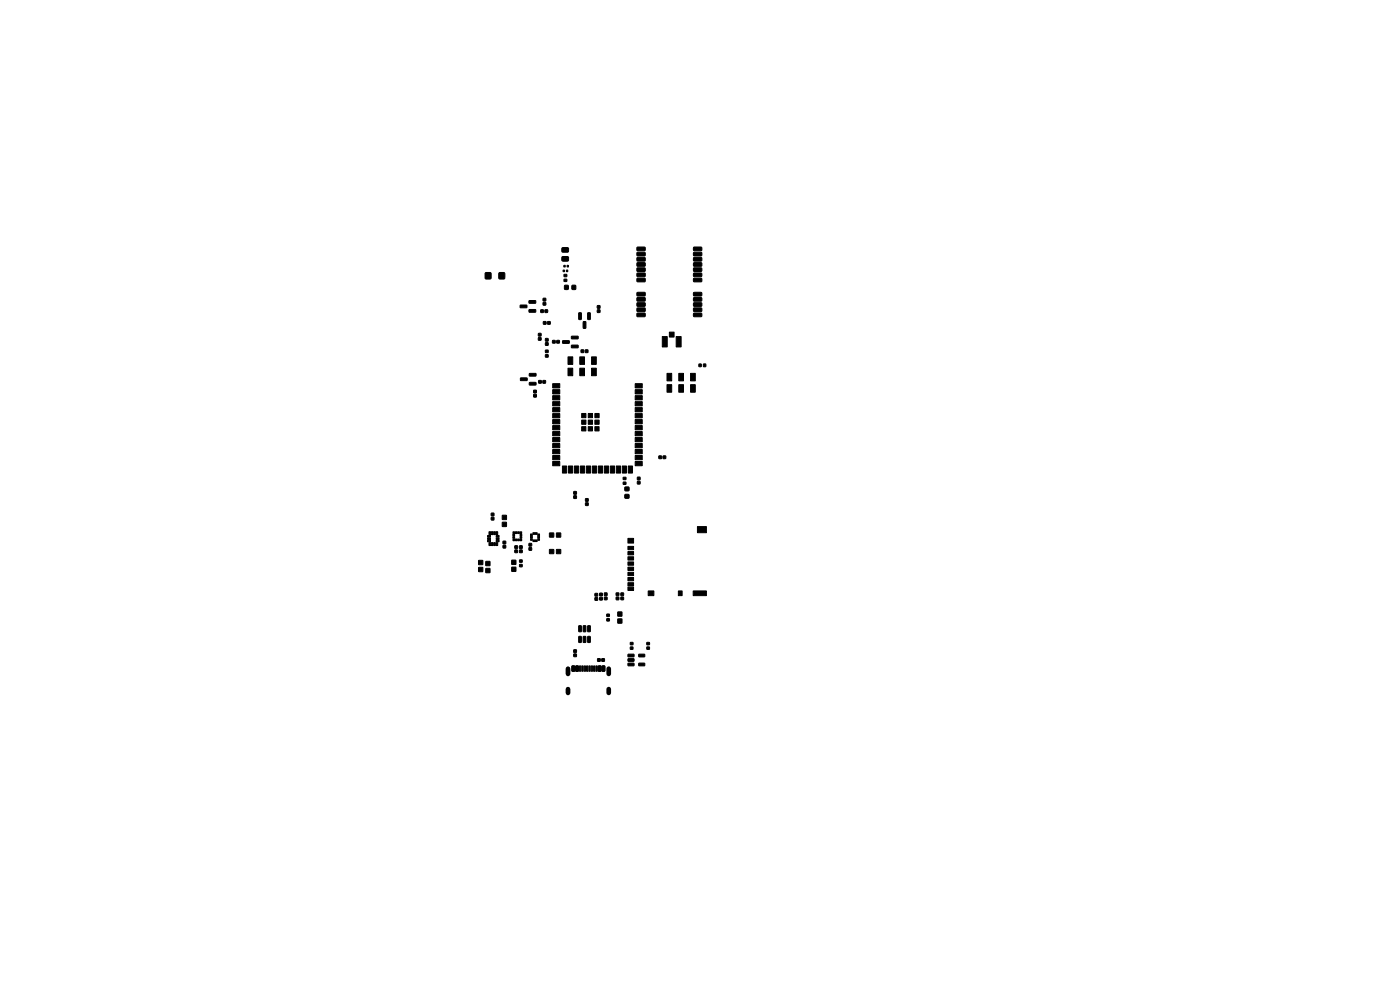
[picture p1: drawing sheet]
<svg xmlns="http://www.w3.org/2000/svg" width="297mm" height="210mm" viewBox="0 0 297 210" stroke-linecap="round" stroke-linejoin="round" font-family="sans-serif">
<g fill="#000" stroke="#000" stroke-width=".21">
<path d="M103 57.9h1.1v1.2h-1.1zM105.9 57.9h1.1v1.2h-1.1zM119.2 52.6l1.3-.1 .1 .3v.6l-.2 .1h-1.1l-.1-.2zM119.2 54.5l1.3-.1 .1 .3v.6l-.2 .1h-1.1l-.1-.2zM119.5 57.3h.2v.3h-.2zM119.6 56.3h.3v.3h-.3zM119.7 59.2h.5v.5h-.5zM119.7 58.2h.5v.5h-.5zM120.2 57.3h.2v.3h-.2zM120.3 56.3h.3v.3h-.3zM135.2 59.1l1.6-.1 .1 .7-.2 .1h-1.5l-.1-.2zM135.2 58l1.6-.1 .1 .7-.2 .1h-1.5l-.1-.2z"/>
<path d="M135.2 56.9l1.6-.1 .1 .7-.2 .1h-1.5l-.1-.2zM135.2 55.8l1.6-.1 .1 .7-.2 .1h-1.5l-.1-.2zM135.2 54.7l1.6-.1 .1 .7-.2 .1h-1.5l-.1-.2zM135.2 53.6l1.6-.1 .1 .7-.2 .1h-1.5l-.1-.2zM135.2 52.5l1.6-.1 .1 .7-.2 .1h-1.5l-.1-.2zM147.2 52.5l1.6-.1 .1 .7-.2 .1h-1.5l-.1-.2zM147.2 53.6l1.6-.1 .1 .7-.2 .1h-1.5l-.1-.2zM147.2 54.7l1.6-.1 .1 .7-.2 .1h-1.5l-.1-.2zM147.2 55.8l1.6-.1 .1 .7-.2 .1h-1.5l-.1-.2zM147.2 56.9l1.6-.1 .1 .7-.2 .1h-1.5l-.1-.2zM147.2 58l1.6-.1 .1 .7-.2 .1h-1.5l-.1-.2zM147.2 59.1l1.6-.1 .1 .7-.2 .1h-1.5l-.1-.2z"/>
<path d="M110.4 64.7h1.3l.1 .5-1.4 .1zM112.2 63.8h1.4l.1 .5h-1.4zM112.2 65.7h1.4l.1 .5h-1.4zM112.3 79.2h1.3l.1 .5-1.3 .1zM114.2 70.7h.6v.6h-.6zM114.2 71.6h.6v.6h-.6zM114.7 65.7h.6v.6h-.6zM115.2 64.2h.6v.5h-.6zM115.2 63.3h.6v.5h-.6zM115.3 68.2h.5v.6h-.5zM115.7 74.3h.6v.5h-.6zM115.7 75.2h.6v.6h-.6z"/>
<path d="M115.6 65.7h.6v.6h-.6zM116.2 68.2h.5v.6h-.5zM115.7 71.8h.6v.6h-.6zM115.7 72.7h.6v.5h-.6zM117.2 72.2h.6v.6h-.6zM118.1 72.2h.6v.6h-.6zM120.5 78.1h1v1.6h-1zM120.5 75.7h1v1.6h-1zM119.8 60.5h.7v.9h-.7zM119.4 72.3h1.3l.1 .5h-1.4zM121.4 60.5h.7v.9h-.7zM121.2 71.3h1.4l.1 .5-1.4 .1z"/>
<path d="M121.2 73.2h1.4l.1 .5-1.4 .1zM123 78.1h1v1.6h-1zM123 75.7h1v1.6h-1zM122.8 66.4h.5v1.4l-.5-.1zM123.3 74.2h.5v.6h-.5zM123.7 68.2l.6 .1-.1 1.4-.5-.1zM124.2 74.2h.5v.6h-.5zM124.7 66.4h.5v1.4l-.5-.1zM125.5 78.1h1v1.6h-1zM125.5 75.7h1v1.6h-1zM126.7 64.8h.6v.6h-.6zM126.7 65.7h.6v.6h-.6z"/>
<path d="M135.2 66.5l1.6-.1 .1 .7-.2 .1h-1.5l-.1-.2zM135.2 65.4l1.6-.1 .1 .7-.2 .1h-1.5l-.1-.2zM135.2 64.3l1.6-.1 .1 .7-.2 .1h-1.5l-.1-.2zM135.2 63.2l1.6-.1 .1 .7-.2 .1h-1.5l-.1-.2zM135.2 62.1l1.6-.1 .1 .7-.2 .1h-1.5l-.1-.2zM140.5 71.4h1.1v2.2h-1.1zM142 70.5h1v1h-1zM143.4 71.4h1.1v2.2h-1.1zM147.2 62.1l1.6-.1 .1 .7-.2 .1h-1.5l-.1-.2zM147.2 63.2l1.6-.1 .1 .7-.2 .1h-1.5l-.1-.2zM147.2 64.3l1.6-.1 .1 .7-.2 .1h-1.5l-.1-.2zM147.2 65.4l1.6-.1 .1 .7-.2 .1h-1.5l-.1-.2z"/>
<path d="M147.2 66.5l1.6-.1 .1 .7-.2 .1h-1.5l-.1-.2zM148.3 77.2h.5v.6h-.5zM149.2 77.2h.5v.6h-.5zM110.4 80.2h1.4l.1 .5h-1.4zM112.3 81.1h1.3l.1 .5-1.3 .1zM113.2 82.8h.6v.5h-.6zM113.2 83.7h.6v.5h-.6zM114.3 80.7h.5v.6h-.5zM115.2 80.7h.5v.6h-.5zM117.2 96.6h1.5v.9h-1.5zM117.2 95.4h1.5v.9h-1.5zM117.2 94.1h1.5v.9h-1.5z"/>
<path d="M117.2 92.8h1.5v.9h-1.5zM117.2 91.6h1.5v.9h-1.5zM117.2 90.3h1.5v.9h-1.5zM117.2 89h1.5v.9h-1.5zM117.2 87.7h1.5v.9h-1.5zM117.2 86.5h1.5v.9h-1.5zM117.2 85.2h1.5v.9h-1.5zM117.2 83.9h1.5v.9h-1.5zM117.2 82.7h1.5v.9h-1.5zM117.2 81.4h1.5v.9h-1.5zM117.2 97.9h1.5v.9h-1.5zM119.3 98.9h.9v1.5h-.9z"/>
<path d="M120.6 98.9h.9v1.5h-.9zM121.9 98.9h.9v1.5h-.9zM123.1 98.9h.9v1.5h-.9zM123.4 90.5h.9v.9h-.9zM123.4 89.1h.9v.9h-.9zM123.4 87.7h.9v.9h-.9zM124.4 98.9h.9v1.5h-.9zM124.8 90.5h.9v.9h-.9zM124.8 89.1h.9v.9h-.9zM124.8 87.7h.9v.9h-.9zM125.7 98.9h.9v1.5h-.9zM126.2 90.5h.9v.9h-.9z"/>
<path d="M126.2 89.1h.9v.9h-.9zM126.2 87.7h.9v.9h-.9zM126.9 98.9h.9v1.5h-.9zM128.2 98.9h.9v1.5h-.9zM129.5 98.9h.9v1.5h-.9zM130.7 98.9h.9v1.5h-.9zM132 98.9h.9v1.5h-.9zM133.3 98.9h.9v1.5h-.9zM134.7 81.4h1.5v.9h-1.5zM134.7 82.7h1.5v.9h-1.5zM134.7 83.9h1.5v.9h-1.5zM134.7 85.2h1.5v.9h-1.5z"/>
<path d="M134.7 86.5h1.5v.9h-1.5zM134.7 87.7h1.5v.9h-1.5zM134.7 89h1.5v.9h-1.5zM134.7 90.3h1.5v.9h-1.5zM134.7 91.6h1.5v.9h-1.5zM134.7 92.8h1.5v.9h-1.5zM134.7 94.1h1.5v.9h-1.5zM134.7 95.4h1.5v.9h-1.5zM134.7 96.6h1.5v.9h-1.5zM134.7 97.9h1.5v.9h-1.5zM139.8 96.7h.5v.6h-.5zM140.7 96.7h.5v.6h-.5z"/>
<path d="M141.5 81.6h1v1.6h-1zM141.5 79.2h1v1.6h-1zM144 81.6h1v1.6h-1zM144 79.2h1v1.6h-1zM146.5 81.6h1v1.6h-1zM146.5 79.2h1v1.6h-1zM101.5 118.9h.9v.9h-.9zM103.4 113.6h.7v.3h-.7zM103.4 114.1h.7v.3h-.7zM103.4 114.6h.7v.3h-.7zM103.7 112.8h.4v.6h-.4zM103.7 115.1h.4v.6h-.4z"/>
<path d="M104.2 112.8h.4v.6h-.4zM104.2 115.1h.4v.6h-.4zM104.7 112.8h.4v.6h-.4zM104.7 115.1h.4v.6h-.4zM104.2 108.9h.6v.5h-.6zM104.2 109.8h.6v.5h-.6zM105.2 112.8h.4v.6h-.4zM105.2 115.1h.4v.6h-.4zM105.3 114.6h.6v.3h-.6zM105.3 114.1h.6v.3h-.6zM105.3 113.6h.6v.3h-.6zM106.6 109.3h.8v.9h-.8z"/>
<path d="M106.6 110.8h.8v.9h-.8zM106.7 114.8h.6v.6h-.6zM106.7 115.7h.6v.5h-.6zM108.8 113.3h.4v.4h-.4zM108.8 113.8h.4v.4h-.4zM108.8 112.8h.4v.4h-.4zM108.8 114.3h.4v.4h-.4zM109.2 115.8h.6v.5h-.6zM109.2 116.7h.6v.5h-.6zM109.3 112.8h.4v.4h-.4zM109.3 114.3h.4v.4h-.4zM108.6 118.8h.8v.9h-.8z"/>
<path d="M109.8 112.8h.4v.4h-.4zM109.8 114.3h.4v.4h-.4zM110.2 115.8h.6v.5h-.6zM110.2 116.7h.6v.5h-.6zM110.3 112.8h.4v.4h-.4zM110.3 114.3h.4v.4h-.4zM110.3 113.8h.4v.4h-.4zM110.3 113.3h.4v.4h-.4zM110.2 118.8h.6v.5h-.6zM110.2 119.7h.6v.5h-.6zM112.2 116.2h.6v.5h-.6zM112.2 115.3h.6v.5h-.6z"/>
<path d="M112.6 113.3h.3v.3h-.3zM112.6 113.8h.3v.3h-.3zM112.6 114.3h.3v.3h-.3zM113.1 113h.3v.3h-.3zM113.1 114.5h.3v.4h-.3zM113.6 113h.3v.3h-.3zM113.6 114.5h.3v.4h-.3zM114.1 114.3h.4v.3h-.4zM114.1 113.8h.4v.3h-.4zM114.1 113.3h.4v.3h-.4zM116.6 113.1h.9v.8h-.9zM116.6 116.6h.9v.8h-.9z"/>
<path d="M118.1 113.1h.8v.8h-.8zM118.1 116.6h.8v.8h-.8zM121.7 105.2h.6v.5h-.6zM121.7 104.3h.6v.5h-.6zM124.2 105.8h.6v.5h-.6zM124.2 106.7h.6v.5h-.6zM132.2 102.3h.6v.4h-.6zM132.2 101.3h.6v.4h-.6zM132.6 103.3h.8v.8h-.8zM132.6 104.9h.8v.8h-.8zM133.2 114.2h1.2v1h-1.2zM133.2 119.2h1.2v.7h-1.2z"/>
<path d="M133.2 118.1h1.2v.7h-1.2zM133.2 117h1.2v.7h-1.2zM133.2 115.9h1.2v.7h-1.2zM135.2 101.2h.6v.6h-.6zM135.2 102.1h.6v.6h-.6zM148 111.7h1.9v1.3h-1.9zM101.5 120.4h.9v.9h-.9zM103.1 120.6h.8v.9h-.8zM103.1 119.1h.8v.9h-.8zM108.6 120.3h.8v.9h-.8zM121.7 137.8h.6v.6h-.6zM121.7 138.7h.6v.6h-.6z"/>
<path d="M122.8 132.8h.5v1.2l-.5-.1zM122.8 135l.5 .1v1.2l-.5-.1zM123.7 132.8h.6l-.1 1.2-.5-.1zM123.7 135l.6 .1-.1 1.2-.5-.1zM124.7 132.8h.5v1.2l-.5-.1zM124.7 135l.5 .1v1.2l-.5-.1zM126.2 125.9h.6v.5h-.6zM126.2 126.8h.6v.5h-.6zM127.2 125.8h.6v.6h-.6zM127.2 126.7h.6v.6h-.6zM126.8 139.7h.5v.6h-.5zM127.7 139.7h.5v.6h-.5z"/>
<path d="M128.2 126.7h.6v.5h-.6zM128.2 125.8h.6v.5h-.6zM128.7 131.2h.6v.5h-.6zM128.7 130.3h.6v.5h-.6zM130.7 125.8h.6v.5h-.6zM130.7 126.7h.6v.5h-.6zM131.1 131.3h.8v.9h-.8zM131.1 129.8h.8v.9h-.8zM131.7 125.8h.6v.5h-.6zM131.7 126.7h.6v.5h-.6zM133.2 138.8h1.2l.1 .5h-1.2zM133.2 139.8l1.2-.1 .1 .5-1.2 .1z"/>
<path d="M133.7 136.3h.6v.5h-.6zM133.7 137.2h.6v.5h-.6zM133.2 124.6h1.2v.7h-1.2zM133.2 123.6h1.2v.7h-1.2zM133.2 122.5h1.2v.7h-1.2zM133.2 121.4h1.2v.7h-1.2zM133.2 120.3h1.2v.7h-1.2zM135.5 138.8h1.2l.1 .5h-1.2zM137.2 136.3h.6v.5h-.6zM137.2 137.2h.6v.5h-.6zM137.5 125.4h1.2v1h-1.2zM143.9 125.4h.8v1h-.8z"/>
<path d="M147.1 125.4h2.8v1h-2.8zM121.4 141.3h.5l-.1 1.1-.5-.1zM122.2 141.3h.5l-.1 1.1-.5-.1zM122.9 141.3h.3l-.1 1.1-.2-.1zM123.4 141.3h.3l-.1 1.1-.2-.1zM123.9 141.3h.3l-.1 1.1-.2-.1zM124.4 141.3h.3l-.1 1.1-.2-.1zM124.9 141.3h.3l-.1 1.1-.2-.1zM125.4 141.3h.3l-.1 1.1-.2-.1zM125.9 141.3h.3l-.1 1.1-.2-.1zM126.4 141.3h.3l-.1 1.1-.2-.1zM127 141.3h.5l-.1 1.1-.5-.1z"/>
<path d="M127.8 141.3h.5l-.1 1.1-.5-.1zM133.2 140.7h1.2l.1 .5h-1.2zM135.5 140.7h1.2l.1 .5h-1.2z"/>
</g>
<path d="M120.5 141.9v1.1M120.5 146.2v.8M129.1 141.9v1.1M129.1 146.2v.8" fill="none" stroke="#000" stroke-width="1"/>
</svg>
